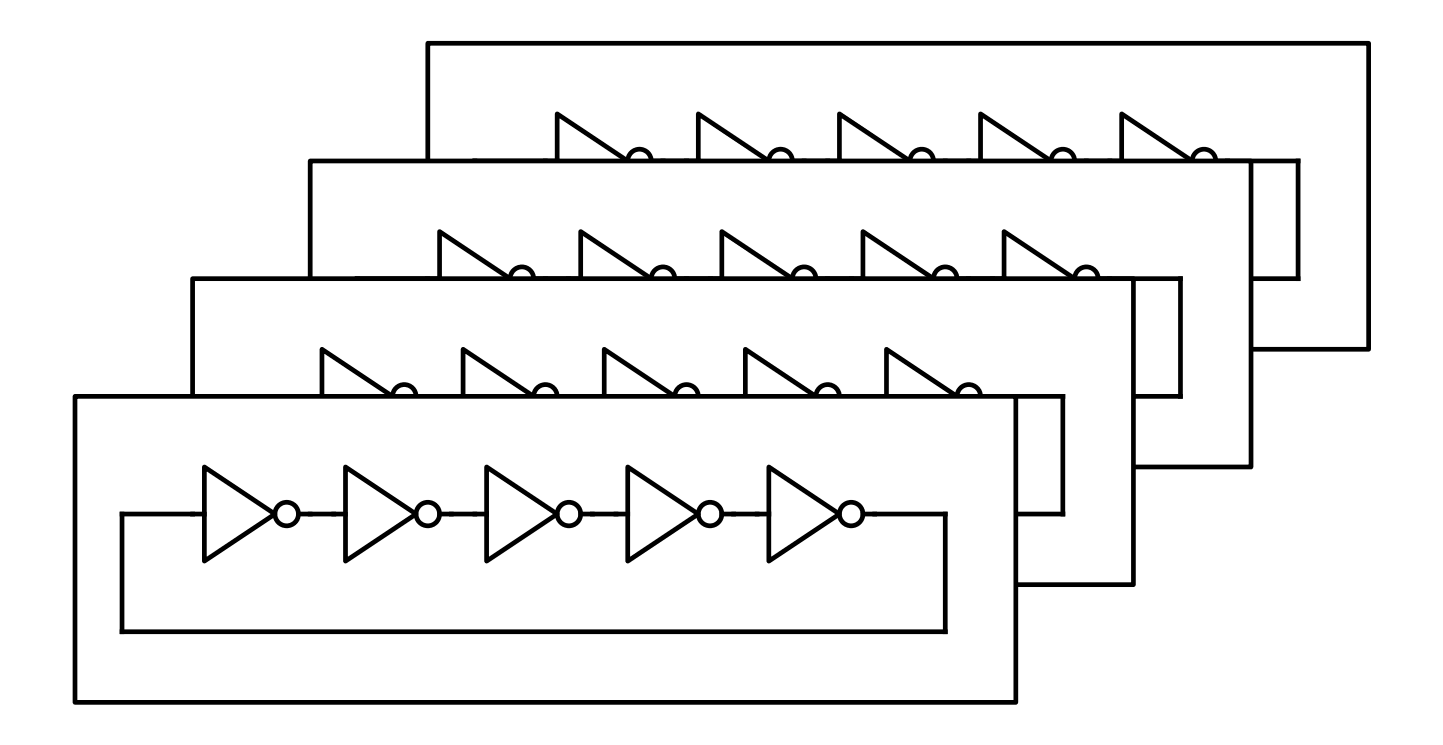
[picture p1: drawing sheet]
<svg xmlns="http://www.w3.org/2000/svg" width="433mm" height="223mm" viewBox="0 0 433 223" stroke-linecap="round" stroke-linejoin="round" font-family="sans-serif">
<path d="M128.3 13h282.3v91.7h-282.3z" fill="#fff" stroke="#000" stroke-width="1.4"/>
<g fill="none" stroke="#000" stroke-width="1.4">
<path d="M167.1 34.1l21.2 14.2-21.2 14.1zM209.5 34.1l21.1 14.2-21.1 14.1zM251.8 34.1l21.2 14.2-21.2 14.1zM294.1 34.1l21.2 14.2-21.2 14.1zM336.5 34.1l21.1 14.2-21.1 14.1zM167.1 48.3h-24.7v35.2h247v-35.2h-24.7M195.4 48.3h14.1M237.7 48.3h14.1M280 48.3h14.1M322.4 48.3h14.1"/>
<circle cx="191.8" cy="48.3" r="3.5"/>
<circle cx="234.2" cy="48.3" r="3.5"/>
<circle cx="276.5" cy="48.3" r="3.5"/>
<circle cx="318.8" cy="48.3" r="3.5"/>
<circle cx="361.2" cy="48.3" r="3.5"/>
</g>
<path d="M93.1 48.3h282.2v91.7h-282.2z" fill="#fff" stroke="#000" stroke-width="1.4"/>
<g fill="none" stroke="#000" stroke-width="1.4">
<path d="M131.9 69.4l21.1 14.1-21.1 14.1zM174.2 69.4l21.2 14.1-21.2 14.1zM216.5 69.4l21.2 14.1-21.2 14.1zM258.9 69.4l21.1 14.1-21.1 14.1zM301.2 69.4l21.2 14.1-21.2 14.1zM131.9 83.5h-24.7v35.3h246.9v-35.3h-24.7M160.1 83.5h14.1M202.4 83.5h14.1M244.7 83.5h14.2M287.1 83.5h14.1"/>
<circle cx="156.6" cy="83.5" r="3.5"/>
<circle cx="198.9" cy="83.5" r="3.5"/>
<circle cx="241.2" cy="83.5" r="3.5"/>
<circle cx="283.6" cy="83.5" r="3.5"/>
<circle cx="325.9" cy="83.5" r="3.5"/>
</g>
<path d="M57.8 83.5h282.2v91.8h-282.2z" fill="#fff" stroke="#000" stroke-width="1.4"/>
<g fill="none" stroke="#000" stroke-width="1.4">
<path d="M96.6 118.8h-24.7v35.3h246.9v-35.3h-24.7M96.6 104.7l21.1 14.1-21.1 14.1zM124.8 118.8h14.1M138.9 104.7l21.2 14.1-21.2 14.1zM167.1 118.8h14.1M181.2 104.7l21.2 14.1-21.2 14.1zM209.5 118.8h14.1M223.6 104.7l21.1 14.1-21.1 14.1zM251.8 118.8h14.1M265.9 104.7l21.2 14.1-21.2 14.1z"/>
<circle cx="121.3" cy="118.8" r="3.5"/>
<circle cx="163.6" cy="118.8" r="3.5"/>
<circle cx="205.9" cy="118.8" r="3.5"/>
<circle cx="248.3" cy="118.8" r="3.5"/>
<circle cx="290.6" cy="118.8" r="3.5"/>
</g>
<path d="M22.5 118.8h282.2v91.7h-282.2z" fill="#fff" stroke="#000" stroke-width="1.4"/>
<g fill="none" stroke="#000" stroke-width="1.4">
<path d="M61.3 140l21.2 14.1-21.2 14.1zM103.6 140l21.2 14.1-21.2 14.1zM146 140l21.1 14.1-21.1 14.1zM188.3 140l21.2 14.1-21.2 14.1zM230.6 140l21.2 14.1-21.2 14.1zM61.3 154.1h-24.7v35.3h247v-35.3h-24.7M89.5 154.1h14.1M131.9 154.1h14.1M174.2 154.1h14.1M216.5 154.1h14.1"/>
<circle cx="86" cy="154.1" r="3.5"/>
<circle cx="128.3" cy="154.1" r="3.5"/>
<circle cx="170.7" cy="154.1" r="3.5"/>
<circle cx="213" cy="154.1" r="3.5"/>
<circle cx="255.3" cy="154.1" r="3.5"/>
</g>
</svg>
